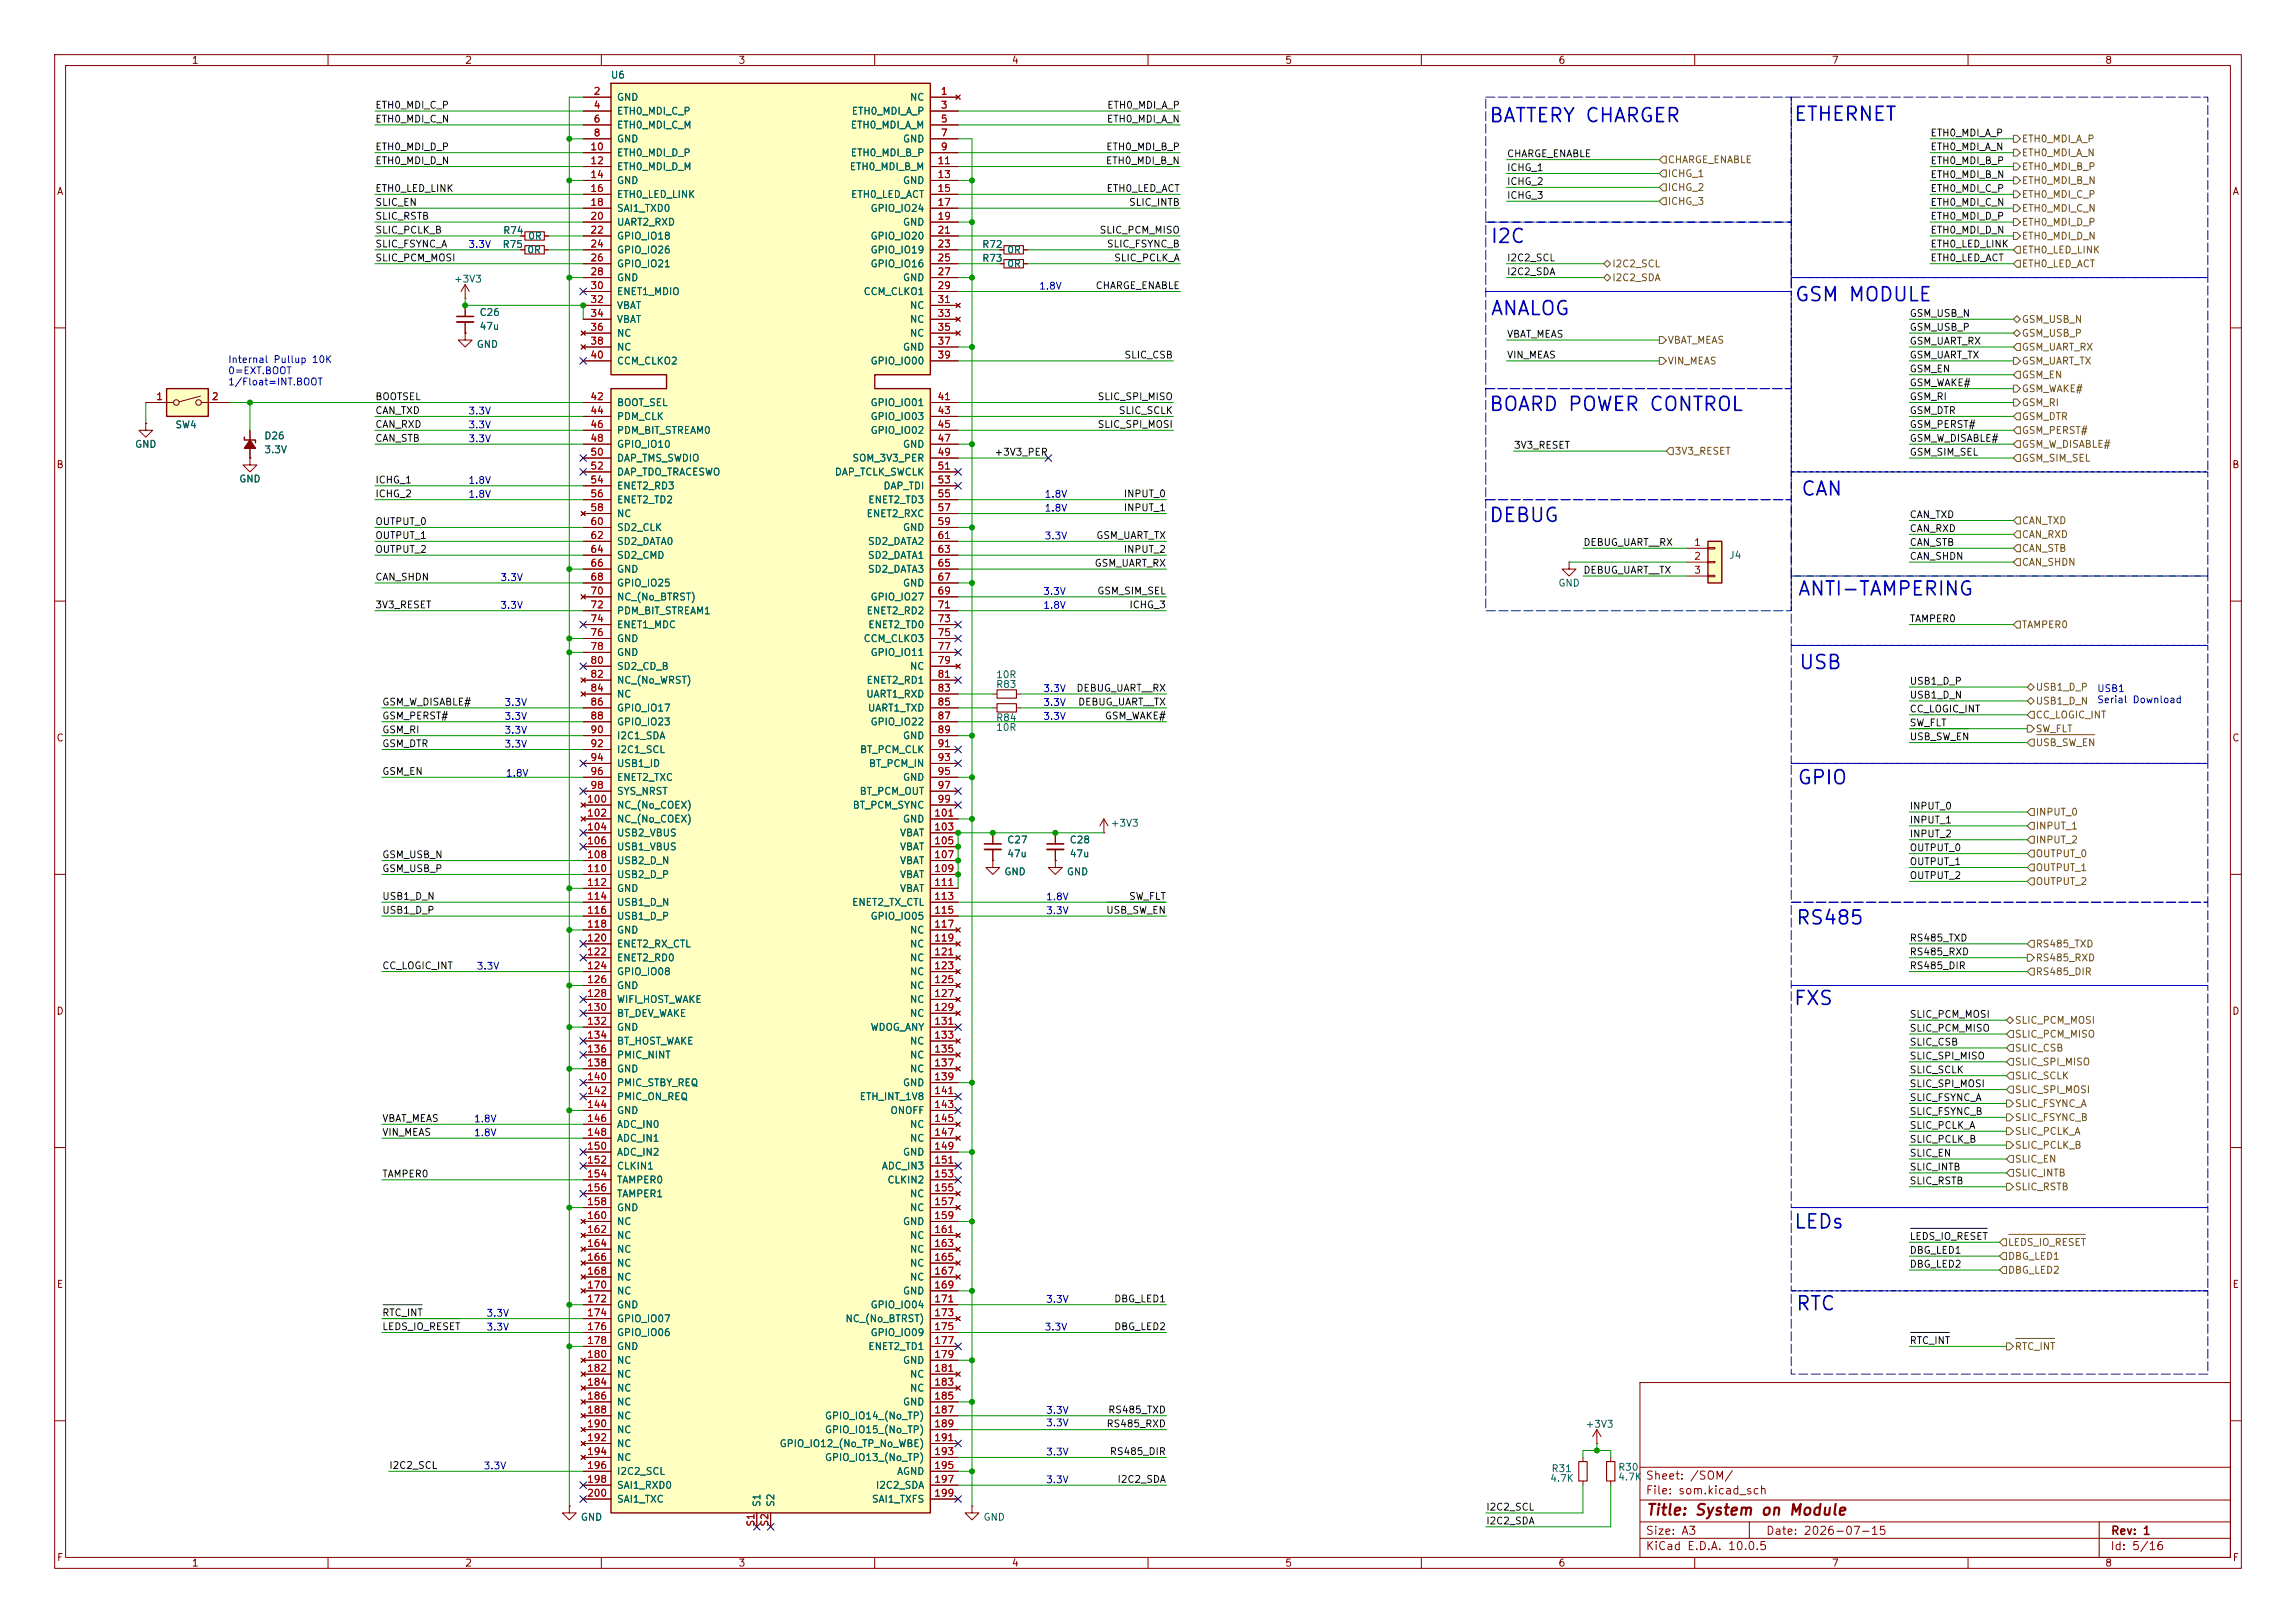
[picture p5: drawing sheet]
<svg xmlns="http://www.w3.org/2000/svg" width="420mm" height="297mm" viewBox="0 0 420 297" stroke-linecap="round" stroke-linejoin="round" font-family="sans-serif">
<defs><g id="words">
<g font-size="2.5" fill="#0000c2">
<text x="272.2" y="23">BATTERY CHARGER</text>
<text x="328" y="22.8">ETHERNET</text>
<text x="272.5" y="45.1">I2C</text>
<text x="272.5" y="58.3">ANALOG</text>
<text x="328.2" y="55.8">GSM MODULE</text>
<text x="272.2" y="75.8">BOARD POWER CONTROL</text>
<text x="329.3" y="91.3">CAN</text>
<text x="272.2" y="96.2">DEBUG</text>
<text x="328.7" y="109.6">ANTI-TAMPERING</text>
<text x="328.9" y="123.1">USB</text>
<text x="328.6" y="144.2">GPIO</text>
<text x="328.4" y="169.8">RS485</text>
<text x="328" y="184.6">FXS</text>
<text x="328" y="225.5">LEDs</text>
<text x="328.4" y="240.4">RTC</text>
</g>
<text font-size="2" fill="#840000" x="301" y="277.8">Title: System on Module</text>
<g font-size="1.5" fill="#840000">
<text x="300.9" y="273.8">File: som.kicad_sch</text>
<text x="300.9" y="271.1">Sheet: /SOM/</text>
<text x="300.9" y="281.2">Size: A3</text>
<text x="322.9" y="281.2">Date: 2026-07-15</text>
<text x="386" y="281.2">Rev: 1</text>
<text x="300.9" y="284">KiCad E.D.A. 10.0.5</text>
<text x="385.9" y="284">Id: 5/16</text>
</g>
<g font-size="1.3" fill="#840000">
<text x="35" y="12">1</text>
<text x="85" y="12">2</text>
<text x="135" y="12">3</text>
<text x="185" y="12">4</text>
<text x="235" y="12">5</text>
<text x="285" y="12">6</text>
<text x="335" y="12">7</text>
<text x="385" y="12">8</text>
<text x="10.3" y="36">A</text>
<text x="408.3" y="36">A</text>
<text x="10.2" y="86">B</text>
<text x="408.2" y="86">B</text>
<text x="10.2" y="136">C</text>
<text x="408.2" y="136">C</text>
<text x="10.2" y="186">D</text>
<text x="408.2" y="186">D</text>
<text x="10.3" y="236">E</text>
<text x="408.3" y="236">E</text>
<text x="10.3" y="286">F</text>
<text x="35" y="287">1</text>
<text x="85" y="287">2</text>
<text x="135" y="287">3</text>
<text x="185" y="287">4</text>
<text x="235" y="287">5</text>
<text x="285" y="287">6</text>
<text x="335" y="287">7</text>
<text x="385" y="287">8</text>
<text x="408.3" y="286">F</text>
</g>
<g font-size="1.3" fill="#a90000">
<text x="108.5" y="17.6">2</text>
<text x="172" y="17.6">1</text>
<text x="108.5" y="20.2">4</text>
<text x="108.5" y="22.7">6</text>
<text x="172" y="20.2">3</text>
<text x="172" y="22.7">5</text>
<text x="107.9" y="27.8">10</text>
<text x="108.5" y="25.3">8</text>
<text x="172" y="25.3">7</text>
<text x="172" y="27.8">9</text>
<text x="107.9" y="30.3">12</text>
<text x="107.9" y="32.9">14</text>
<text x="107.9" y="35.4">16</text>
<text x="171.4" y="30.3">11</text>
<text x="171.4" y="32.9">13</text>
<text x="171.4" y="35.4">15</text>
<text x="107.9" y="38">18</text>
<text x="107.9" y="40.5">20</text>
<text x="171.4" y="38">17</text>
<text x="171.4" y="40.5">19</text>
<text x="107.9" y="43">22</text>
<text x="107.9" y="45.6">24</text>
<text x="171.4" y="43">21</text>
<text x="171.4" y="45.6">23</text>
<text x="107.9" y="48.1">26</text>
<text x="107.9" y="50.7">28</text>
<text x="107.9" y="53.2">30</text>
<text x="171.4" y="48.1">25</text>
<text x="171.4" y="50.7">27</text>
<text x="171.4" y="53.2">29</text>
<text x="107.9" y="55.7">32</text>
<text x="107.9" y="58.3">34</text>
<text x="171.4" y="55.7">31</text>
<text x="171.4" y="58.3">33</text>
<text x="107.9" y="60.8">36</text>
<text x="107.9" y="63.4">38</text>
<text x="107.9" y="65.9">40</text>
<text x="171.4" y="60.8">35</text>
<text x="171.4" y="63.4">37</text>
<text x="171.4" y="65.9">39</text>
<text x="28.5" y="73.5">1</text>
<text x="38.6" y="73.5">2</text>
<text x="107.9" y="73.5">42</text>
<text x="107.9" y="76.1">44</text>
<text x="171.4" y="73.5">41</text>
<text x="171.4" y="76.1">43</text>
<text x="107.9" y="78.6">46</text>
<text x="107.9" y="81.1">48</text>
<text x="107.9" y="83.7">50</text>
<text x="171.4" y="78.6">45</text>
<text x="171.4" y="81.1">47</text>
<text x="171.4" y="83.7">49</text>
<text x="107.9" y="86.2">52</text>
<text x="107.9" y="88.8">54</text>
<text x="171.4" y="86.2">51</text>
<text x="171.4" y="88.8">53</text>
<text x="107.9" y="91.3">56</text>
<text x="107.9" y="93.8">58</text>
<text x="171.4" y="91.3">55</text>
<text x="171.4" y="93.8">57</text>
<text x="107.9" y="96.4">60</text>
<text x="107.9" y="98.9">62</text>
<text x="107.9" y="101.5">64</text>
<text x="171.4" y="96.4">59</text>
<text x="171.4" y="98.9">61</text>
<text x="171.4" y="101.5">63</text>
<text x="309.8" y="100.2">1</text>
<text x="107.9" y="104">66</text>
<text x="107.9" y="106.5">68</text>
<text x="171.4" y="104">65</text>
<text x="171.4" y="106.5">67</text>
<text x="309.8" y="102.7">2</text>
<text x="309.8" y="105.3">3</text>
<text x="107.9" y="109.1">70</text>
<text x="107.9" y="111.6">72</text>
<text x="171.4" y="109.1">69</text>
<text x="171.4" y="111.6">71</text>
<text x="107.9" y="114.2">74</text>
<text x="107.9" y="116.7">76</text>
<text x="107.9" y="119.2">78</text>
<text x="171.4" y="114.2">73</text>
<text x="171.4" y="116.7">75</text>
<text x="171.4" y="119.2">77</text>
<text x="107.9" y="121.8">80</text>
<text x="107.9" y="124.3">82</text>
<text x="171.4" y="121.8">79</text>
<text x="171.4" y="124.3">81</text>
<text x="107.9" y="126.9">84</text>
<text x="107.9" y="129.4">86</text>
<text x="107.9" y="131.9">88</text>
<text x="171.4" y="126.9">83</text>
<text x="171.4" y="129.4">85</text>
<text x="171.4" y="131.9">87</text>
<text x="107.9" y="134.5">90</text>
<text x="107.9" y="137">92</text>
<text x="171.4" y="134.5">89</text>
<text x="171.4" y="137">91</text>
<text x="107.9" y="139.6">94</text>
<text x="107.9" y="142.1">96</text>
<text x="171.4" y="139.6">93</text>
<text x="171.4" y="142.1">95</text>
<text x="107.3" y="147.2">100</text>
<text x="107.3" y="149.7">102</text>
<text x="107.9" y="144.6">98</text>
<text x="170.8" y="149.7">101</text>
<text x="171.4" y="144.6">97</text>
<text x="171.4" y="147.2">99</text>
<text x="107.3" y="152.3">104</text>
<text x="107.3" y="154.8">106</text>
<text x="170.8" y="152.3">103</text>
<text x="170.8" y="154.8">105</text>
<text x="107.3" y="157.3">108</text>
<text x="107.3" y="159.9">110</text>
<text x="170.8" y="157.3">107</text>
<text x="170.8" y="159.9">109</text>
<text x="107.3" y="162.4">112</text>
<text x="107.3" y="165">114</text>
<text x="107.3" y="167.5">116</text>
<text x="170.8" y="162.4">111</text>
<text x="170.8" y="165">113</text>
<text x="170.8" y="167.5">115</text>
<text x="107.3" y="170">118</text>
<text x="107.3" y="172.6">120</text>
<text x="170.8" y="170">117</text>
<text x="170.8" y="172.6">119</text>
<text x="107.3" y="175.1">122</text>
<text x="107.3" y="177.7">124</text>
<text x="170.8" y="175.1">121</text>
<text x="170.8" y="177.7">123</text>
<text x="107.3" y="180.2">126</text>
<text x="107.3" y="182.7">128</text>
<text x="107.3" y="185.3">130</text>
<text x="170.8" y="180.2">125</text>
<text x="170.8" y="182.7">127</text>
<text x="170.8" y="185.3">129</text>
<text x="107.3" y="187.8">132</text>
<text x="107.3" y="190.4">134</text>
<text x="170.8" y="187.8">131</text>
<text x="170.8" y="190.4">133</text>
<text x="107.3" y="192.9">136</text>
<text x="107.3" y="195.4">138</text>
<text x="107.3" y="198">140</text>
<text x="170.8" y="192.9">135</text>
<text x="170.8" y="195.4">137</text>
<text x="170.8" y="198">139</text>
<text x="107.3" y="200.5">142</text>
<text x="107.3" y="203.1">144</text>
<text x="170.8" y="200.5">141</text>
<text x="170.8" y="203.1">143</text>
<text x="107.3" y="205.6">146</text>
<text x="107.3" y="208.1">148</text>
<text x="170.8" y="205.6">145</text>
<text x="170.8" y="208.1">147</text>
<text x="107.3" y="210.7">150</text>
<text x="107.3" y="213.2">152</text>
<text x="107.3" y="215.8">154</text>
<text x="170.8" y="210.7">149</text>
<text x="170.8" y="213.2">151</text>
<text x="170.8" y="215.8">153</text>
<text x="107.3" y="218.3">156</text>
<text x="107.3" y="220.8">158</text>
<text x="170.8" y="218.3">155</text>
<text x="170.8" y="220.8">157</text>
<text x="107.3" y="223.4">160</text>
<text x="107.3" y="225.9">162</text>
<text x="170.8" y="223.4">159</text>
<text x="170.8" y="225.9">161</text>
<text x="107.3" y="228.5">164</text>
<text x="107.3" y="231">166</text>
<text x="107.3" y="233.5">168</text>
<text x="170.8" y="228.5">163</text>
<text x="170.8" y="231">165</text>
<text x="170.8" y="233.5">167</text>
<text x="107.3" y="236.1">170</text>
<text x="107.3" y="238.6">172</text>
<text x="170.8" y="236.1">169</text>
<text x="170.8" y="238.6">171</text>
<text x="107.3" y="241.2">174</text>
<text x="107.3" y="243.7">176</text>
<text x="170.8" y="241.2">173</text>
<text x="170.8" y="243.7">175</text>
<text x="107.3" y="246.2">178</text>
<text x="107.3" y="248.8">180</text>
<text x="107.3" y="251.3">182</text>
<text x="170.8" y="246.2">177</text>
<text x="170.8" y="248.8">179</text>
<text x="170.8" y="251.3">181</text>
<text x="107.3" y="253.9">184</text>
<text x="107.3" y="256.4">186</text>
<text x="170.8" y="253.9">183</text>
<text x="170.8" y="256.4">185</text>
<text x="107.3" y="258.9">188</text>
<text x="107.3" y="261.5">190</text>
<text x="170.8" y="258.9">187</text>
<text x="170.8" y="261.5">189</text>
<text x="107.3" y="264">192</text>
<text x="107.3" y="266.6">194</text>
<text x="107.3" y="269.1">196</text>
<text x="170.8" y="264">191</text>
<text x="170.8" y="266.6">193</text>
<text x="170.8" y="269.1">195</text>
<text x="107.3" y="271.6">198</text>
<text x="107.3" y="274.2">200</text>
<text x="170.8" y="271.6">197</text>
<text x="170.8" y="274.2">199</text>
<text x="138.3" y="279.5" transform="rotate(-90 138.3 279.5)">S1</text>
<text x="140.8" y="279.5" transform="rotate(-90 140.8 279.5)">S2</text>
</g>
<g font-size="1.3" fill="#006464">
<text x="111.6" y="14.7">U6</text>
<text x="112.7" y="18.7">GND</text>
<text x="112.7" y="21.3">ETH0_MDI_C_P</text>
<text x="112.7" y="23.8">ETH0_MDI_C_M</text>
<text x="155.5" y="23.8">ETH0_MDI_A_M</text>
<text x="155.7" y="21.3">ETH0_MDI_A_P</text>
<text x="166.3" y="18.7">NC</text>
<text x="112.7" y="26.4">GND</text>
<text x="112.7" y="28.9">ETH0_MDI_D_P</text>
<text x="155.5" y="28.9">ETH0_MDI_B_P</text>
<text x="165.1" y="26.4">GND</text>
<text x="112.7" y="31.4">ETH0_MDI_D_M</text>
<text x="112.7" y="34">GND</text>
<text x="155.3" y="31.4">ETH0_MDI_B_M</text>
<text x="165.1" y="34">GND</text>
<text x="112.7" y="36.5">ETH0_LED_LINK</text>
<text x="112.7" y="39.1">SAI1_TXD0</text>
<text x="112.7" y="41.6">UART2_RXD</text>
<text x="155.6" y="36.5">ETH0_LED_ACT</text>
<text x="159.1" y="39.1">GPIO_IO24</text>
<text x="165.1" y="41.6">GND</text>
<text x="91.8" y="45.7">R75</text>
<text x="91.9" y="43.1">R74</text>
<text x="96.3" y="46.7">0R</text>
<text x="96.5" y="44.1">0R</text>
<text x="112.7" y="44.1">GPIO_IO18</text>
<text x="112.7" y="46.7">GPIO_IO26</text>
<text x="159.1" y="44.1">GPIO_IO20</text>
<text x="159.1" y="46.7">GPIO_IO19</text>
<text x="179.6" y="45.7">R72</text>
<text x="184.1" y="46.7">0R</text>
<text x="82.9" y="52">+3V3</text>
<text x="112.7" y="49.2">GPIO_IO21</text>
<text x="112.7" y="51.8">GND</text>
<text x="159.1" y="49.2">GPIO_IO16</text>
<text x="165.1" y="51.8">GND</text>
<text x="179.6" y="48.2">R73</text>
<text x="184.1" y="49.2">0R</text>
<text x="87.6" y="58.1">C26</text>
<text x="112.7" y="54.3">ENET1_MDIO</text>
<text x="112.7" y="56.8">VBAT</text>
<text x="112.7" y="59.4">VBAT</text>
<text x="157.9" y="54.3">CCM_CLKO1</text>
<text x="166.3" y="56.8">NC</text>
<text x="166.3" y="59.4">NC</text>
<text x="87.1" y="64">GND</text>
<text x="87.6" y="60.7">47u</text>
<text x="112.7" y="61.9">NC</text>
<text x="112.7" y="64.5">NC</text>
<text x="165.1" y="64.5">GND</text>
<text x="166.3" y="61.9">NC</text>
<text x="112.7" y="67">CCM_CLKO2</text>
<text x="159.1" y="67">GPIO_IO00</text>
<text x="112.7" y="74.6">BOOT_SEL</text>
<text x="112.7" y="77.2">PDM_CLK</text>
<text x="159.1" y="74.6">GPIO_IO01</text>
<text x="159.1" y="77.2">GPIO_IO03</text>
<text x="24.6" y="82.2">GND</text>
<text x="32" y="78.7">SW4</text>
<text x="48.2" y="80.7">D26</text>
<text x="48.2" y="83.2">3.3V</text>
<text x="112.7" y="79.7">PDM_BIT_STREAM0</text>
<text x="112.7" y="82.2">GPIO_IO10</text>
<text x="159.1" y="79.7">GPIO_IO02</text>
<text x="165.1" y="82.2">GND</text>
<text x="43.7" y="88.6">GND</text>
<text x="112.7" y="84.8">DAP_TMS_SWDIO</text>
<text x="112.7" y="87.3">DAP_TDO_TRACESWO</text>
<text x="112.7" y="89.9">ENET2_RD3</text>
<text x="152.6" y="87.3">DAP_TCLK_SWCLK</text>
<text x="155.8" y="84.8">SOM_3V3_PER</text>
<text x="161.5" y="89.9">DAP_TDI</text>
<text x="112.7" y="92.4">ENET2_TD2</text>
<text x="112.7" y="94.9">NC</text>
<text x="158.4" y="94.9">ENET2_RXC</text>
<text x="158.7" y="92.4">ENET2_TD3</text>
<text x="112.7" y="97.5">SD2_CLK</text>
<text x="112.7" y="100">SD2_DATA0</text>
<text x="158.7" y="100">SD2_DATA2</text>
<text x="165.1" y="97.5">GND</text>
<text x="112.7" y="102.6">SD2_CMD</text>
<text x="112.7" y="105.1">GND</text>
<text x="112.7" y="107.6">GPIO_IO25</text>
<text x="158.7" y="102.6">SD2_DATA1</text>
<text x="158.7" y="105.1">SD2_DATA3</text>
<text x="165.1" y="107.6">GND</text>
<text x="285" y="107.6">GND</text>
<text x="316.2" y="102.6">J4</text>
<text x="112.7" y="110.2">NC_(No_BTRST)</text>
<text x="112.7" y="112.7">PDM_BIT_STREAM1</text>
<text x="158.4" y="112.7">ENET2_RD2</text>
<text x="159.1" y="110.2">GPIO_IO27</text>
<text x="112.7" y="115.3">ENET1_MDC</text>
<text x="112.7" y="117.8">GND</text>
<text x="157.9" y="117.8">CCM_CLKO3</text>
<text x="158.7" y="115.3">ENET2_TD0</text>
<text x="112.7" y="120.3">GND</text>
<text x="112.7" y="122.9">SD2_CD_B</text>
<text x="112.7" y="125.4">NC_(No_WRST)</text>
<text x="158.4" y="125.4">ENET2_RD1</text>
<text x="159.1" y="120.3">GPIO_IO11</text>
<text x="166.3" y="122.9">NC</text>
<text x="182.1" y="124.4">10R</text>
<text x="112.7" y="128">NC</text>
<text x="112.7" y="130.5">GPIO_IO17</text>
<text x="158.4" y="128">UART1_RXD</text>
<text x="158.7" y="130.5">UART1_TXD</text>
<text x="182.1" y="126.2">R83</text>
<text x="112.7" y="133">GPIO_IO23</text>
<text x="112.7" y="135.6">I2C1_SDA</text>
<text x="159.1" y="133">GPIO_IO22</text>
<text x="165.1" y="135.6">GND</text>
<text x="182.1" y="132.3">R84</text>
<text x="182.1" y="134.1">10R</text>
<text x="112.7" y="138.1">I2C1_SCL</text>
<text x="112.7" y="140.7">USB1_ID</text>
<text x="112.7" y="143.2">ENET2_TXC</text>
<text x="157.2" y="138.1">BT_PCM_CLK</text>
<text x="158.8" y="140.7">BT_PCM_IN</text>
<text x="165.1" y="143.2">GND</text>
<text x="112.7" y="145.7">SYS_NRST</text>
<text x="112.7" y="148.3">NC_(No_COEX)</text>
<text x="155.9" y="148.3">BT_PCM_SYNC</text>
<text x="157.1" y="145.7">BT_PCM_OUT</text>
<text x="112.7" y="150.8">NC_(No_COEX)</text>
<text x="112.7" y="153.4">USB2_VBUS</text>
<text x="112.7" y="155.9">USB1_VBUS</text>
<text x="164.5" y="153.4">VBAT</text>
<text x="164.5" y="155.9">VBAT</text>
<text x="165.1" y="150.8">GND</text>
<text x="184.1" y="154.6">C27</text>
<text x="195.6" y="154.6">C28</text>
<text x="203.1" y="151.6">+3V3</text>
<text x="112.7" y="158.4">USB2_D_N</text>
<text x="112.7" y="161">USB2_D_P</text>
<text x="164.5" y="158.4">VBAT</text>
<text x="164.5" y="161">VBAT</text>
<text x="183.6" y="160.5">GND</text>
<text x="184.1" y="157.2">47u</text>
<text x="195" y="160.5">GND</text>
<text x="195.6" y="157.2">47u</text>
<text x="112.7" y="163.5">GND</text>
<text x="112.7" y="166.1">USB1_D_N</text>
<text x="155.8" y="166.1">ENET2_TX_CTL</text>
<text x="164.5" y="163.5">VBAT</text>
<text x="112.7" y="168.6">USB1_D_P</text>
<text x="112.7" y="171.1">GND</text>
<text x="112.7" y="173.7">ENET2_RX_CTL</text>
<text x="159.1" y="168.6">GPIO_IO05</text>
<text x="166.3" y="171.1">NC</text>
<text x="166.3" y="173.7">NC</text>
<text x="112.7" y="176.2">ENET2_RD0</text>
<text x="112.7" y="178.8">GPIO_IO08</text>
<text x="166.3" y="176.2">NC</text>
<text x="166.3" y="178.8">NC</text>
<text x="112.7" y="181.3">GND</text>
<text x="112.7" y="183.8">WIFI_HOST_WAKE</text>
<text x="166.3" y="181.3">NC</text>
<text x="166.3" y="183.8">NC</text>
<text x="112.7" y="186.4">BT_DEV_WAKE</text>
<text x="112.7" y="188.9">GND</text>
<text x="112.7" y="191.5">BT_HOST_WAKE</text>
<text x="159.1" y="188.9">WDOG_ANY</text>
<text x="166.3" y="186.4">NC</text>
<text x="166.3" y="191.5">NC</text>
<text x="112.7" y="194">PMIC_NINT</text>
<text x="112.7" y="196.5">GND</text>
<text x="166.3" y="194">NC</text>
<text x="166.3" y="196.5">NC</text>
<text x="112.7" y="199.1">PMIC_STBY_REQ</text>
<text x="112.7" y="201.6">PMIC_ON_REQ</text>
<text x="157.1" y="201.6">ETH_INT_1V8</text>
<text x="165.1" y="199.1">GND</text>
<text x="112.7" y="204.2">GND</text>
<text x="112.7" y="206.7">ADC_IN0</text>
<text x="112.7" y="209.2">ADC_IN1</text>
<text x="162.8" y="204.2">ONOFF</text>
<text x="166.3" y="206.7">NC</text>
<text x="166.3" y="209.2">NC</text>
<text x="112.7" y="211.8">ADC_IN2</text>
<text x="112.7" y="214.3">CLKIN1</text>
<text x="161.2" y="214.3">ADC_IN3</text>
<text x="165.1" y="211.8">GND</text>
<text x="112.7" y="216.9">TAMPER0</text>
<text x="112.7" y="219.4">TAMPER1</text>
<text x="112.7" y="221.9">GND</text>
<text x="162.2" y="216.9">CLKIN2</text>
<text x="166.3" y="219.4">NC</text>
<text x="166.3" y="221.9">NC</text>
<text x="112.7" y="224.5">NC</text>
<text x="112.7" y="227">NC</text>
<text x="165.1" y="224.5">GND</text>
<text x="166.3" y="227">NC</text>
<text x="112.7" y="229.6">NC</text>
<text x="112.7" y="232.1">NC</text>
<text x="166.3" y="229.6">NC</text>
<text x="166.3" y="232.1">NC</text>
<text x="112.7" y="234.6">NC</text>
<text x="112.7" y="237.2">NC</text>
<text x="112.7" y="239.7">GND</text>
<text x="159.1" y="239.7">GPIO_IO04</text>
<text x="165.1" y="237.2">GND</text>
<text x="166.3" y="234.6">NC</text>
<text x="112.7" y="242.3">GPIO_IO07</text>
<text x="112.7" y="244.8">GPIO_IO06</text>
<text x="154.5" y="242.3">NC_(No_BTRST)</text>
<text x="159.1" y="244.8">GPIO_IO09</text>
<text x="112.7" y="247.3">GND</text>
<text x="112.7" y="249.9">NC</text>
<text x="158.7" y="247.3">ENET2_TD1</text>
<text x="165.1" y="249.9">GND</text>
<text x="112.7" y="252.4">NC</text>
<text x="112.7" y="255">NC</text>
<text x="112.7" y="257.5">NC</text>
<text x="165.1" y="257.5">GND</text>
<text x="166.3" y="252.4">NC</text>
<text x="166.3" y="255">NC</text>
<text x="112.7" y="260">NC</text>
<text x="112.7" y="262.6">NC</text>
<text x="150.8" y="260">GPIO_IO14_(No_TP)</text>
<text x="150.8" y="262.6">GPIO_IO15_(No_TP)</text>
<text x="289.9" y="261.6">+3V3</text>
<text x="112.7" y="265.1">NC</text>
<text x="112.7" y="267.7">NC</text>
<text x="142.5" y="265.1">GPIO_IO12_(No_TP_No_WBE)</text>
<text x="150.8" y="267.7">GPIO_IO13_(No_TP)</text>
<text x="283.7" y="269.7">R31</text>
<text x="295.9" y="269.4">R30</text>
<text x="112.7" y="270.2">I2C2_SCL</text>
<text x="112.7" y="272.7">SAI1_RXD0</text>
<text x="112.7" y="275.3">SAI1_TXC</text>
<text x="139.4" y="275.9" transform="rotate(-90 139.4 275.9)">S1</text>
<text x="141.9" y="275.9" transform="rotate(-90 141.9 275.9)">S2</text>
<text x="159.4" y="275.3">SAI1_TXFS</text>
<text x="160.1" y="272.7">I2C2_SDA</text>
<text x="164" y="270.2">AGND</text>
<text x="283.4" y="271.5">4.7K</text>
<text x="295.9" y="271.2">4.7K</text>
<text x="106.1" y="278.6">GND</text>
<text x="179.8" y="278.6">GND</text>
</g>
<g font-size="1.3" fill="#0f0f0f">
<text x="68.6" y="22.7">ETH0_MDI_C_N</text>
<text x="68.6" y="20.2">ETH0_MDI_C_P</text>
<text x="202.4" y="22.7">ETH0_MDI_A_N</text>
<text x="202.4" y="20.2">ETH0_MDI_A_P</text>
<text x="68.6" y="27.8">ETH0_MDI_D_P</text>
<text x="202.2" y="27.8">ETH0_MDI_B_P</text>
<text x="275.6" y="29.1">CHARGE_ENABLE</text>
<text x="353" y="27.8">ETH0_MDI_A_N</text>
<text x="353" y="25.3">ETH0_MDI_A_P</text>
<text x="68.6" y="30.4">ETH0_MDI_D_N</text>
<text x="68.6" y="35.4">ETH0_LED_LINK</text>
<text x="202.2" y="30.4">ETH0_MDI_B_N</text>
<text x="202.3" y="35.4">ETH0_LED_ACT</text>
<text x="275.6" y="31.6">ICHG_1</text>
<text x="275.6" y="34.2">ICHG_2</text>
<text x="353" y="35.4">ETH0_MDI_C_P</text>
<text x="353" y="30.4">ETH0_MDI_B_P</text>
<text x="353" y="32.9">ETH0_MDI_B_N</text>
<text x="68.6" y="38">SLIC_ΕΝ</text>
<text x="68.6" y="40.5">SLIC_RSTB</text>
<text x="206.4" y="38">SLIC_INTB</text>
<text x="275.6" y="36.7">ICHG_3</text>
<text x="353" y="38">ETH0_MDI_C_N</text>
<text x="353" y="40.5">ETH0_MDI_D_P</text>
<text x="68.6" y="45.6">SLIC_FSYNC_A</text>
<text x="68.6" y="43.1">SLIC_PCLK_B</text>
<text x="201" y="43.1">SLIC_PCM_MISO</text>
<text x="202.4" y="45.6">SLIC_FSYNC_B</text>
<text x="353" y="43.1">ETH0_MDI_D_N</text>
<text x="353" y="45.6">ETH0_LED_LINK</text>
<text x="68.6" y="48.1">SLIC_PCM_MOSI</text>
<text x="200.3" y="53.2">CHARGE_ENABLE</text>
<text x="203.7" y="48.1">SLIC_PCLK_A</text>
<text x="275.6" y="50.7">I2C2_SDA</text>
<text x="275.6" y="48.1">I2C2_SCL</text>
<text x="353" y="48.1">ETH0_LED_ACT</text>
<text x="349.2" y="58.3">GSM_USB_N</text>
<text x="205.6" y="65.9">SLIC_CSB</text>
<text x="275.6" y="65.9">VIN_MEAS</text>
<text x="275.6" y="62.1">VBAT_MEAS</text>
<text x="349.2" y="65.9">GSM_UART_TX</text>
<text x="349.2" y="63.4">GSM_UART_RX</text>
<text x="349.2" y="60.8">GSM_USB_P</text>
<text x="349.2" y="71">GSM_WAKE#</text>
<text x="349.2" y="68.5">GSM_EN</text>
<text x="68.6" y="73.5">BOOTSEL</text>
<text x="68.6" y="76.1">CAN_TXD</text>
<text x="200.7" y="73.5">SLIC_SPI_MISO</text>
<text x="204.5" y="76.1">SLIC_SCLK</text>
<text x="349.2" y="76.1">GSM_DTR</text>
<text x="349.2" y="73.5">GSM_RI</text>
<text x="68.6" y="78.6">CAN_RXD</text>
<text x="68.6" y="81.2">CAN_STB</text>
<text x="181.8" y="83.7">+3V3_PER</text>
<text x="200.7" y="78.6">SLIC_SPI_MOSI</text>
<text x="276.8" y="82.4">3V3_RESET</text>
<text x="349.2" y="78.6">GSM_PERST#</text>
<text x="349.2" y="81.2">GSM_W_DISABLE#</text>
<text x="349.2" y="83.7">GSM_SIM_SEL</text>
<text x="68.6" y="88.8">ICHG_1</text>
<text x="68.6" y="91.3">ICHG_2</text>
<text x="205.5" y="93.9">INPUT_1</text>
<text x="205.5" y="91.3">INPUT_0</text>
<text x="349.2" y="95.1">CAN_TXD</text>
<text x="68.6" y="98.9">OUTPUT_1</text>
<text x="68.6" y="101.5">OUTPUT_2</text>
<text x="68.6" y="96.4">OUTPUT_0</text>
<text x="200.4" y="98.9">GSM_UART_TX</text>
<text x="205.5" y="101.5">INPUT_2</text>
<text x="289.5" y="100.2">DEBUG_UART__RX</text>
<text x="349.2" y="97.7">CAN_RXD</text>
<text x="349.2" y="100.2">CAN_STB</text>
<text x="68.6" y="106.6">CAN_SHDN</text>
<text x="200.1" y="104">GSM_UART_RX</text>
<text x="289.5" y="105.3">DEBUG_UART__TX</text>
<text x="349.2" y="102.7">CAN_SHDN</text>
<text x="68.6" y="111.6">3V3_RESET</text>
<text x="200.6" y="109.1">GSM_SIM_SEL</text>
<text x="206.5" y="111.6">ICHG_3</text>
<text x="349.2" y="114.2">TAMPER0</text>
<text x="349.2" y="125.6">USB1_D_P</text>
<text x="69.8" y="129.4">GSM_W_DISABLE#</text>
<text x="69.8" y="132">GSM_PERST#</text>
<text x="196.8" y="126.9">DEBUG_UART__RX</text>
<text x="197.1" y="129.4">DEBUG_UART__TX</text>
<text x="202" y="132">GSM_WAKE#</text>
<text x="349.2" y="130.7">CC_LOGIC_INT</text>
<text x="349.2" y="128.1">USB1_D_N</text>
<text x="69.8" y="134.5">GSM_RI</text>
<text x="69.8" y="137">GSM_DTR</text>
<text x="349.2" y="133.2">SW_FLT</text>
<text x="349.2" y="135.8">USB_SW_EN</text>
<text x="69.8" y="142.1">GSM_EN</text>
<text x="349.2" y="148.5">INPUT_0</text>
<text x="349.2" y="151">INPUT_1</text>
<text x="349.2" y="153.5">INPUT_2</text>
<text x="69.8" y="157.4">GSM_USB_N</text>
<text x="69.8" y="159.9">GSM_USB_P</text>
<text x="349.2" y="156.1">OUTPUT_0</text>
<text x="349.2" y="161.2">OUTPUT_2</text>
<text x="349.2" y="158.6">OUTPUT_1</text>
<text x="69.8" y="165">USB1_D_N</text>
<text x="69.8" y="167.5">USB1_D_P</text>
<text x="202.2" y="167.5">USB_SW_EN</text>
<text x="206.4" y="165">SW_FLT</text>
<text x="349.2" y="172.6">RS485_TXD</text>
<text x="69.8" y="177.7">CC_LOGIC_INT</text>
<text x="349.2" y="175.1">RS485_RXD</text>
<text x="349.2" y="177.7">RS485_DIR</text>
<text x="349.2" y="186.6">SLIC_PCM_MOSI</text>
<text x="349.2" y="191.6">SLIC_CSB</text>
<text x="349.2" y="189.1">SLIC_PCM_MISO</text>
<text x="349.2" y="196.7">SLIC_SCLK</text>
<text x="349.2" y="194.2">SLIC_SPI_MISO</text>
<text x="349.2" y="199.3">SLIC_SPI_MOSI</text>
<text x="349.2" y="201.8">SLIC_FSYNC_A</text>
<text x="69.8" y="208.2">VIN_MEAS</text>
<text x="69.8" y="205.6">VBAT_MEAS</text>
<text x="349.2" y="206.9">SLIC_PCLK_A</text>
<text x="349.2" y="204.3">SLIC_FSYNC_B</text>
<text x="349.2" y="209.4">SLIC_PCLK_B</text>
<text x="69.8" y="215.8">TAMPER0</text>
<text x="349.2" y="214.5">SLIC_INTB</text>
<text x="349.2" y="212">SLIC_ΕΝ</text>
<text x="349.2" y="217">SLIC_RSTB</text>
<text x="349.2" y="227.2">LEDS_IO_RESET</text>
<text x="349.2" y="232.3">DBG_LED2</text>
<text x="349.2" y="229.7">DBG_LED1</text>
<text x="203.7" y="238.6">DBG_LED1</text>
<text x="69.8" y="243.7">LEDS_IO_RESET</text>
<text x="69.8" y="241.2">RTC_INT</text>
<text x="203.7" y="243.7">DBG_LED2</text>
<text x="349.2" y="246.3">RTC_INT</text>
<text x="202.3" y="261.5">RS485_RXD</text>
<text x="202.6" y="259">RS485_TXD</text>
<text x="71.1" y="269.1">I2C2_SCL</text>
<text x="202.9" y="266.6">RS485_DIR</text>
<text x="204.3" y="271.7">I2C2_SDA</text>
<text x="271.8" y="279.3">I2C2_SDA</text>
<text x="271.8" y="276.7">I2C2_SCL</text>
</g>
<g font-size="1.3" fill="#725600">
<text x="369.7" y="26.4">ETH0_MDI_A_P</text>
<text x="369.7" y="28.9">ETH0_MDI_A_N</text>
<text x="305" y="35.3">ICHG_2</text>
<text x="305" y="30.2">CHARGE_ENABLE</text>
<text x="305" y="32.7">ICHG_1</text>
<text x="369.7" y="34">ETH0_MDI_B_N</text>
<text x="369.7" y="31.4">ETH0_MDI_B_P</text>
<text x="305" y="37.8">ICHG_3</text>
<text x="369.7" y="39.1">ETH0_MDI_C_N</text>
<text x="369.7" y="36.5">ETH0_MDI_C_P</text>
<text x="369.7" y="41.6">ETH0_MDI_D_P</text>
<text x="369.7" y="44.1">ETH0_MDI_D_N</text>
<text x="369.7" y="46.7">ETH0_LED_LINK</text>
<text x="294.8" y="49.2">I2C2_SCL</text>
<text x="294.8" y="51.8">I2C2_SDA</text>
<text x="369.7" y="49.2">ETH0_LED_ACT</text>
<text x="369.7" y="59.4">GSM_USB_N</text>
<text x="305" y="63.2">VBAT_MEAS</text>
<text x="369.7" y="64.5">GSM_UART_RX</text>
<text x="369.7" y="61.9">GSM_USB_P</text>
<text x="305" y="67">VIN_MEAS</text>
<text x="369.7" y="69.5">GSM_EN</text>
<text x="369.7" y="67">GSM_UART_TX</text>
<text x="369.7" y="72.1">GSM_WAKE#</text>
<text x="369.7" y="74.6">GSM_RI</text>
<text x="369.7" y="77.2">GSM_DTR</text>
<text x="306.2" y="83.5">3V3_RESET</text>
<text x="369.7" y="79.7">GSM_PERST#</text>
<text x="369.7" y="82.2">GSM_W_DISABLE#</text>
<text x="369.7" y="84.8">GSM_SIM_SEL</text>
<text x="369.7" y="101.3">CAN_STB</text>
<text x="369.7" y="96.2">CAN_TXD</text>
<text x="369.7" y="98.8">CAN_RXD</text>
<text x="369.7" y="103.8">CAN_SHDN</text>
<text x="369.7" y="115.3">TAMPER0</text>
<text x="372.3" y="131.8">CC_LOGIC_INT</text>
<text x="372.3" y="129.2">USB1_D_N</text>
<text x="372.3" y="126.7">USB1_D_P</text>
<text x="372.3" y="134.3">SW_FLT</text>
<text x="372.3" y="136.9">USB_SW_EN</text>
<text x="372.3" y="149.6">INPUT_0</text>
<text x="372.3" y="154.6">INPUT_2</text>
<text x="372.3" y="152.1">INPUT_1</text>
<text x="372.3" y="159.7">OUTPUT_1</text>
<text x="372.3" y="157.2">OUTPUT_0</text>
<text x="372.3" y="162.3">OUTPUT_2</text>
<text x="372.3" y="173.7">RS485_TXD</text>
<text x="372.3" y="178.8">RS485_DIR</text>
<text x="372.3" y="176.2">RS485_RXD</text>
<text x="368.5" y="190.2">SLIC_PCM_MISO</text>
<text x="368.5" y="187.7">SLIC_PCM_MOSI</text>
<text x="368.5" y="197.8">SLIC_SCLK</text>
<text x="368.5" y="192.7">SLIC_CSB</text>
<text x="368.5" y="195.3">SLIC_SPI_MISO</text>
<text x="368.5" y="202.9">SLIC_FSYNC_A</text>
<text x="368.5" y="200.4">SLIC_SPI_MOSI</text>
<text x="368.5" y="208">SLIC_PCLK_A</text>
<text x="368.5" y="205.4">SLIC_FSYNC_B</text>
<text x="368.5" y="215.6">SLIC_INTB</text>
<text x="368.5" y="213.1">SLIC_ΕΝ</text>
<text x="368.5" y="210.5">SLIC_PCLK_B</text>
<text x="368.5" y="218.1">SLIC_RSTB</text>
<text x="367.2" y="228.3">LEDS_IO_RESET</text>
<text x="367.2" y="233.4">DBG_LED2</text>
<text x="367.2" y="230.8">DBG_LED1</text>
<text x="368.5" y="247.3">RTC_INT</text>
</g>
<g font-size="1.3" fill="#0000c2">
<text x="85.6" y="45.7">3.3V</text>
<text x="190" y="53.3">1.8V</text>
<text x="41.6" y="66.7">Internal Pullup 10K</text>
<text x="41.6" y="68.8">0=EXT.BOOT</text>
<text x="41.6" y="70.8">1/Float=INT.BOOT</text>
<text x="85.6" y="76.2">3.3V</text>
<text x="85.6" y="81.2">3.3V</text>
<text x="85.6" y="78.7">3.3V</text>
<text x="85.6" y="88.9">1.8V</text>
<text x="85.6" y="91.4">1.8V</text>
<text x="191" y="93.9">1.8V</text>
<text x="191" y="91.4">1.8V</text>
<text x="191" y="99">3.3V</text>
<text x="91.4" y="106.6">3.3V</text>
<text x="91.4" y="111.7">3.3V</text>
<text x="190.7" y="111.7">1.8V</text>
<text x="190.7" y="109.2">3.3V</text>
<text x="92.2" y="129.5">3.3V</text>
<text x="190.7" y="127">3.3V</text>
<text x="190.7" y="129.5">3.3V</text>
<text x="383.5" y="126.9">USB1</text>
<text x="383.5" y="129">Serial Download</text>
<text x="92.2" y="134.6">3.3V</text>
<text x="92.2" y="132">3.3V</text>
<text x="92.2" y="137.1">3.3V</text>
<text x="190.7" y="132">3.3V</text>
<text x="92.4" y="142.4">1.8V</text>
<text x="191.2" y="165.1">1.8V</text>
<text x="191.2" y="167.6">3.3V</text>
<text x="87.1" y="177.8">3.3V</text>
<text x="86.6" y="208.2">1.8V</text>
<text x="86.6" y="205.7">1.8V</text>
<text x="191.2" y="238.7">3.3V</text>
<text x="88.9" y="243.8">3.3V</text>
<text x="88.9" y="241.3">3.3V</text>
<text x="191" y="243.8">3.3V</text>
<text x="191.2" y="261.3">3.3V</text>
<text x="191.2" y="259">3.3V</text>
<text x="88.4" y="269.2">3.3V</text>
<text x="191.2" y="266.7">3.3V</text>
<text x="191.2" y="271.7">3.3V</text>
</g>
</g></defs>
<g fill="none" stroke="#840000" stroke-width=".18">
<path d="M10 10h400v277h-400zM12 12h396v273h-396zM60 10v2M110 10v2M160 10v2M210 10v2M260 10v2M310 10v2M360 10v2M10 60h2M408 60h2M10 110h2"/>
<path d="M408 110h2M10 160h2M408 160h2M10 210h2M408 210h2M300 253h108v32h-108zM10 260h2M300 278.5h108M300 274.5h108M300 268.5h108M320 278.5v3M384 278.5v6.5"/>
<path d="M408 260h2M60 285v2M110 285v2M160 285v2M210 285v2M260 285v2M300 281.5h108M310 285v2M360 285v2"/>
</g>
<path d="M30.5 71.1h7.6v5.1h-7.6z" fill="#ffffc2"/>
<g fill="none" stroke="#840000" stroke-width=".18">
<path d="M26.7 73.7h5M36.7 72.5l-3.9 1M36.8 73.7h5.1M45.7 78.7v5.1M177.8 275.6v1.3h1.3l-1.3 1.2-1.3-1.2h1.3M177.8 275.6h.1M289.6 266.7v.8M289.6 271v.8M294.6 266.7v.8M294.6 271v.8"/>
<circle cx="32.3" cy="73.7" r=".51"/>
<circle cx="36.3" cy="73.7" r=".51"/>
</g>
<path d="M30.5 71.1h7.6v5.1h-7.6zM44.7 80v.5M44.7 80.5h2v.5" fill="none" stroke="#840000" stroke-width=".25"/>
<path d="M45.7 80.5l1 1.5h-2z" fill="#840000" stroke="#840000" stroke-width=".25"/>
<path d="M288.8 267.5h1.5v3.5h-1.5zM293.9 267.5h1.5v3.5h-1.5z" fill="none" stroke="#840000" stroke-width=".2"/>
<path d="M312.4 99.1h2.6v7.6h-2.6z" fill="#ffffc2"/>
<path d="M312.4 99.1h2.6v7.6h-2.6z" fill="none" stroke="#840000" stroke-width=".25"/>
<g fill="none" stroke="#840000" stroke-width=".18">
<path d="M95.2 45.7h.8M95.2 43.2h.8M99.6 45.7h.7M99.6 43.2h.7M26.7 77.5v1.2h1.2l-1.2 1.3-1.3-1.3h1.3M26.7 77.5h.1M45.7 83.8v1.3h1.3l-1.3 1.3-1.3-1.3h1.3M45.7 83.8h.1M308.6 100.3h3.8M308.6 102.9h3.8M308.6 105.4h3.8M312.4 100.2h1.3v.3h-1.3z"/>
<path d="M312.4 102.7h1.3v.3h-1.3zM312.4 105.3h1.3v.2h-1.3zM193 157.5v1.3h1.3l-1.3 1.2-1.2-1.2h1.2M193 157.5h.1M104.1 275.6v1.3h1.3l-1.3 1.2-1.2-1.2h1.2M104.1 275.6h.1M292.1 264.2h.1M292.1 261.6l-.8 1.3M292.1 261.6l.8 1.3M292.1 261.6v2.6"/>
</g>
<path d="M96 45h3.6v1.5h-3.6zM96 42.4h3.6v1.5h-3.6z" fill="none" stroke="#840000" stroke-width=".2"/>
<path d="M111.8 15.2h58.4v53.4h-10.2v2.5h10.2v205.8h-58.4v-205.8h10.1v-2.5h-10.1z" fill="#ffffc2"/>
<path d="M111.8 15.2h58.4v53.4h-10.2v2.5h10.2v205.8h-58.4v-205.8h10.1v-2.5h-10.1z" fill="none" stroke="#840000" stroke-width=".25"/>
<g fill="none" stroke="#840000" stroke-width=".18">
<path d="M106.7 17.8h5.1M170.2 17.8h5.1M174.9 17.4l.7 .8M175.6 17.4l-.7 .8M106.7 20.3h5.1M106.7 22.9h5.1M106.7 25.4h5.1M106.7 27.9h5.1M106.7 30.5h5.1M106.7 33h5.1M106.7 35.6h5.1M106.7 38.1h5.1"/>
<path d="M170.2 20.3h5.1M170.2 22.9h5.1M170.2 25.4h5.1M170.2 27.9h5.1M170.2 30.5h5.1M170.2 33h5.1M170.2 35.6h5.1M170.2 38.1h5.1M85.1 54.6h.1M85.1 52.1v2.5M85.1 55.9v2M85.1 58.9v2.1"/>
<path d="M85.1 52.1l-.8 1.2M85.1 52.1l.8 1.2M95.2 43.2h.8M95.2 45.7h.8M99.6 43.2h.7M99.6 45.7h.7M106.7 40.6h5.1M106.7 43.2h5.1M106.7 45.7h5.1M106.7 48.3h5.1M106.7 50.8h5.1M106.7 53.3h5.1"/>
<path d="M106.7 55.9h5.1M106.7 58.4h5.1M170.2 40.6h5.1M170.2 43.2h5.1M170.2 45.7h5.1M170.2 48.3h5.1M170.2 50.8h5.1M170.2 53.3h5.1M170.2 55.9h5.1M170.2 58.4h5.1M174.9 55.5l.7 .8M174.9 58l.7 .8"/>
<path d="M175.6 55.5l-.7 .8M175.6 58l-.7 .8M182.9 45.7h.7M182.9 48.3h.7M187.2 45.7h.8M187.2 48.3h.8M26.7 77.5h.1M26.7 73.7h5M36.8 73.7h5.1M45.7 78.7v1.8M85.1 61v1.2h1.3l-1.3 1.3-1.3-1.3h1.3M85.1 61h.1"/>
<path d="M106.3 60.6l.8 .7M106.3 63.1l.8 .8M106.7 61h5.1M106.7 63.5h5.1M106.7 66h5.1M106.7 73.7h5.1M106.7 76.2h5.1M106.7 78.7h5.1M107.1 60.6l-.8 .7M107.1 63.1l-.8 .8M170.2 61h5.1M170.2 63.5h5.1"/>
<path d="M170.2 66h5.1M170.2 73.7h5.1M170.2 76.2h5.1M170.2 78.7h5.1M174.9 60.6l.7 .7M175.6 60.6l-.7 .7M45.7 83.8h.1M45.7 82v1.8M106.3 93.6l.8 .8M106.7 81.3h5.1M106.7 83.8h5.1M106.7 86.4h5.1"/>
<path d="M106.7 88.9h5.1M106.7 91.4h5.1M106.7 94h5.1M106.7 96.5h5.1M106.7 99.1h5.1M107.1 93.6l-.8 .8M170.2 81.3h5.1M170.2 83.8h5.1M170.2 86.4h5.1M170.2 88.9h5.1M170.2 91.4h5.1M170.2 94h5.1"/>
<path d="M170.2 96.5h5.1M170.2 99.1h5.1M106.3 108.8l.8 .8M106.7 101.6h5.1M106.7 104.1h5.1M106.7 106.7h5.1M106.7 109.2h5.1M106.7 111.8h5.1M106.7 114.3h5.1M106.7 116.8h5.1M106.7 119.4h5.1M107.1 108.8l-.8 .8"/>
<path d="M170.2 101.6h5.1M170.2 104.1h5.1M170.2 106.7h5.1M170.2 109.2h5.1M170.2 111.8h5.1M170.2 114.3h5.1M170.2 116.8h5.1M170.2 119.4h5.1M287 102.9v1.2h1.3l-1.3 1.3-1.3-1.3h1.3M287 102.9h.1M106.3 124.1l.8 .7M106.3 126.6l.8 .8"/>
<path d="M106.7 121.9h5.1M106.7 124.5h5.1M106.7 127h5.1M106.7 129.5h5.1M106.7 132.1h5.1M106.7 134.6h5.1M106.7 137.2h5.1M106.7 139.7h5.1M107.1 124.1l-.8 .7M107.1 126.6l-.8 .8M170.2 121.9h5.1M170.2 124.5h5.1"/>
<path d="M170.2 127h5.1M170.2 129.5h5.1M170.2 132.1h5.1M170.2 134.6h5.1M170.2 137.2h5.1M170.2 139.7h5.1M174.9 121.5l.7 .8M175.6 121.5l-.7 .8M181.6 127h.8M181.6 129.5h.8M185.9 127h.8M185.9 129.5h.8"/>
<path d="M106.3 146.9l.8 .8M106.3 149.5l.8 .7M106.7 142.2h5.1M106.7 144.8h5.1M106.7 147.3h5.1M106.7 149.9h5.1M106.7 152.4h5.1M106.7 154.9h5.1M106.7 157.5h5.1M107.1 146.9l-.8 .8M107.1 149.5l-.8 .7M170.2 142.2h5.1"/>
<path d="M170.2 144.8h5.1M170.2 147.3h5.1M170.2 149.9h5.1M170.2 152.4h5.1M170.2 154.9h5.1M170.2 157.5h5.1M181.6 157.5v1.3h1.3l-1.3 1.2-1.3-1.2h1.3M181.6 157.5h.1M181.6 152.4v2M181.6 155.4v2.1M193 157.5h.1M193 152.4v2"/>
<path d="M193 155.4v2.1M201.9 152.4h.1M201.9 149.9l-.7 1.2M201.9 149.9l.8 1.2M201.9 149.9v2.5M106.7 160h5.1M106.7 162.6h5.1M106.7 165.1h5.1M106.7 167.6h5.1M106.7 170.2h5.1M106.7 172.7h5.1M106.7 175.3h5.1"/>
<path d="M106.7 177.8h5.1M170.2 160h5.1M170.2 162.6h5.1M170.2 165.1h5.1M170.2 167.6h5.1M170.2 170.2h5.1M170.2 172.7h5.1M170.2 175.3h5.1M170.2 177.8h5.1M174.9 169.8l.7 .8M174.9 172.3l.7 .8M174.9 174.9l.7 .7"/>
<path d="M174.9 177.4l.7 .8M174.9 180l.7 .7M175.6 169.8l-.7 .8M175.6 172.3l-.7 .8M175.6 174.9l-.7 .7M175.6 177.4l-.7 .8M175.6 180l-.7 .7M106.7 180.3h5.1M106.7 182.9h5.1M106.7 185.4h5.1M106.7 188h5.1M106.7 190.5h5.1"/>
<path d="M106.7 193h5.1M106.7 195.6h5.1M106.7 198.1h5.1M170.2 180.3h5.1M170.2 182.9h5.1M170.2 185.4h5.1M170.2 188h5.1M170.2 190.5h5.1M170.2 193h5.1M170.2 195.6h5.1M170.2 198.1h5.1M174.9 182.5l.7 .8"/>
<path d="M174.9 185l.7 .8M174.9 190.1l.7 .8M174.9 192.7l.7 .7M174.9 195.2l.7 .8M175.6 182.5l-.7 .8M175.6 185l-.7 .8M175.6 190.1l-.7 .8M175.6 192.7l-.7 .7M175.6 195.2l-.7 .8M106.7 200.7h5.1M106.7 203.2h5.1M106.7 205.7h5.1"/>
<path d="M106.7 208.3h5.1M106.7 210.8h5.1M106.7 213.4h5.1M106.7 215.9h5.1M106.7 218.4h5.1M170.2 200.7h5.1M170.2 203.2h5.1M170.2 205.7h5.1M170.2 208.3h5.1M170.2 210.8h5.1M170.2 213.4h5.1M170.2 215.9h5.1"/>
<path d="M170.2 218.4h5.1M174.9 205.4l.7 .7M174.9 207.9l.7 .8M174.9 218.1l.7 .7M175.6 205.4l-.7 .7M175.6 207.9l-.7 .8M175.6 218.1l-.7 .7M106.3 223.1l.8 .8M106.3 225.7l.8 .7M106.3 228.2l.8 .8M106.3 230.8l.8 .7M106.3 233.3l.8 .8"/>
<path d="M106.3 235.8l.8 .8M106.7 221h5.1M106.7 223.5h5.1M106.7 226.1h5.1M106.7 228.6h5.1M106.7 231.1h5.1M106.7 233.7h5.1M106.7 236.2h5.1M106.7 238.8h5.1M107.1 223.1l-.8 .8M107.1 225.7l-.8 .7M107.1 228.2l-.8 .8"/>
<path d="M107.1 230.8l-.8 .7M107.1 233.3l-.8 .8M107.1 235.8l-.8 .8M170.2 221h5.1M170.2 223.5h5.1M170.2 226.1h5.1M170.2 228.6h5.1M170.2 231.1h5.1M170.2 233.7h5.1M170.2 236.2h5.1M170.2 238.8h5.1M174.9 220.6l.7 .8"/>
<path d="M174.9 225.7l.7 .7M174.9 228.2l.7 .8M174.9 230.8l.7 .7M174.9 233.3l.7 .8M175.6 220.6l-.7 .8M175.6 225.7l-.7 .7M175.6 228.2l-.7 .8M175.6 230.8l-.7 .7M175.6 233.3l-.7 .8M106.3 248.5l.8 .8M106.3 251.1l.8 .7M106.3 253.6l.8 .8"/>
<path d="M106.3 256.2l.8 .7M106.3 258.7l.8 .8M106.7 241.3h5.1M106.7 243.8h5.1M106.7 246.4h5.1M106.7 248.9h5.1M106.7 251.5h5.1M106.7 254h5.1M106.7 256.5h5.1M106.7 259.1h5.1M107.1 248.5l-.8 .8M107.1 253.6l-.8 .8"/>
<path d="M107.1 251.1l-.8 .7M107.1 256.2l-.8 .7M107.1 258.7l-.8 .8M170.2 241.3h5.1M170.2 243.8h5.1M170.2 246.4h5.1M170.2 248.9h5.1M170.2 251.5h5.1M170.2 254h5.1M170.2 256.5h5.1M170.2 259.1h5.1M174.9 240.9l.7 .8"/>
<path d="M174.9 251.1l.7 .7M174.9 253.6l.7 .8M175.6 240.9l-.7 .8M175.6 251.1l-.7 .7M175.6 253.6l-.7 .8M104.1 275.6h.1M106.3 261.2l.8 .8M106.3 263.8l.8 .7M106.3 266.3l.8 .8M106.7 261.6h5.1M106.7 264.2h5.1M106.7 266.7h5.1"/>
<path d="M106.7 269.2h5.1M106.7 271.8h5.1M106.7 274.3h5.1M107.1 263.8l-.8 .7M107.1 261.2l-.8 .8M107.1 266.3l-.8 .8M138.4 276.9v2.5M141 276.9v2.5M170.2 261.6h5.1M170.2 264.2h5.1M170.2 266.7h5.1M170.2 269.2h5.1"/>
<path d="M170.2 271.8h5.1M170.2 274.3h5.1"/>
</g>
<path d="M83.6 57.9h3M180.1 154.4h3M191.5 154.4h3.1" fill="none" stroke="#840000" stroke-width=".3"/>
<path d="M83.6 58.9h3M180.1 155.4h3M191.5 155.4h3.1" fill="none" stroke="#840000" stroke-width=".33"/>
<path d="M183.6 47.5h3.6v1.5h-3.6zM183.6 45h3.6v1.5h-3.6zM182.4 126.2h3.5v1.6h-3.5zM182.4 128.8h3.5v1.5h-3.5z" fill="none" stroke="#840000" stroke-width=".2"/>
<g fill="none" stroke="#725600" stroke-width=".18">
<path d="M304.2 33.7h.6v1.2h-.6l-.7-.6zM304.2 28.6h.6v1.2h-.6l-.7-.6zM304.2 31.1h.6v1.3h-.6l-.7-.6zM304.2 36.2h.6v1.3h-.6l-.7-.7zM368.3 24.8h.6l.7 .6-.7 .6h-.6zM368.3 37.5h.6l.7 .6-.7 .6h-.6zM368.3 32.4h.6l.7 .6-.7 .7h-.6zM368.3 34.9h.6l.7 .7-.7 .6h-.6zM368.3 29.8h.6l.7 .7-.7 .6h-.6zM368.3 27.3h.6l.7 .6-.7 .7h-.6zM293.4 48.3l.6-.7 .6 .7-.6 .6zM293.4 50.8l.6-.6 .6 .6-.6 .6z"/>
<path d="M368.3 42.5h.6l.7 .7-.7 .6h-.6zM368.3 40h.6l.7 .6-.7 .7h-.6zM368.3 58.4l.6-.6 .7 .6-.7 .7zM368.9 45.1h.7v1.3h-.7l-.6-.7zM368.9 47.6h.7v1.3h-.7l-.6-.6zM303.5 61.6h.7l.6 .6-.6 .7h-.7zM303.5 65.4h.7l.6 .6-.6 .7h-.7zM368.3 65.4h.6l.7 .6-.7 .7h-.6zM368.3 70.5h.6l.7 .6-.7 .7h-.6zM368.3 73h.6l.7 .7-.7 .6h-.6zM368.3 61l.6-.7 .7 .7-.7 .6zM368.9 67.9h.7v1.3h-.7l-.6-.6z"/>
<path d="M368.9 78.1h.7v1.3h-.7l-.6-.7zM368.9 62.9h.7v1.2h-.7l-.6-.6zM368.9 75.6h.7v1.2h-.7l-.6-.6zM305.4 81.9h.7v1.3h-.7l-.6-.6zM368.9 99.7h.7v1.3h-.7l-.6-.7zM368.9 94.6h.7v1.3h-.7l-.6-.6zM368.9 97.2h.7v1.2h-.7l-.6-.6zM368.9 80.6h.7v1.3h-.7l-.6-.6zM368.9 83.2h.7v1.3h-.7l-.6-.7zM368.9 102.2h.7v1.3h-.7l-.6-.6zM368.9 113.7h.7v1.2h-.7l-.6-.6zM370.8 132.7h.7l.6 .7-.6 .6h-.7z"/>
<path d="M370.8 128.3l.7-.7 .6 .7-.6 .6zM370.8 125.7l.7-.6 .6 .6-.6 .7zM371.5 130.2h.6v1.2h-.6l-.7-.6zM371.5 135.3h.6v1.2h-.6l-.7-.6zM372.5 134.4h10.7M371.5 153h.6v1.3h-.6l-.7-.6zM371.5 150.5h.6v1.3h-.6l-.7-.7zM371.5 158.1h.6v1.3h-.6l-.7-.6zM371.5 155.6h.6v1.2h-.6l-.7-.6zM371.5 148h.6v1.2h-.6l-.7-.6zM370.8 174.6h.7l.6 .7-.6 .6h-.7zM371.5 177.2h.6v1.2h-.6l-.7-.6z"/>
<path d="M371.5 160.7h.6v1.2h-.6l-.7-.6zM371.5 172.1h.6v1.3h-.6l-.7-.7zM367 186.7l.7-.6 .6 .6-.6 .6zM367.7 196.2h.6v1.3h-.6l-.7-.6zM367.7 191.1h.6v1.3h-.6l-.7-.6zM367.7 193.7h.6v1.2h-.6l-.7-.6zM367.7 188.6h.6v1.3h-.6l-.7-.7zM367.7 198.8h.6v1.2h-.6l-.7-.6zM367 208.9h.7l.6 .7-.6 .6h-.7zM367 216.5h.7l.6 .7-.6 .6h-.7zM367 206.4h.7l.6 .6-.6 .6h-.7zM367 201.3h.7l.6 .6-.6 .7h-.7z"/>
<path d="M367 203.8h.7l.6 .7-.6 .6h-.7zM367.7 214h.6v1.3h-.6l-.7-.7zM367.7 211.5h.6v1.2h-.6l-.7-.6zM366.4 226.7h.6v1.3h-.6l-.6-.7zM366.4 231.8h.6v1.2h-.6l-.6-.6zM366.4 229.2h.6v1.3h-.6l-.6-.6zM367.4 225.9h14.1M367 245.7h.7l.6 .7-.6 .6h-.7zM368.7 244.9h7.1"/>
</g>
<path d="M349.5 133.3h10.6M202.5 165.1h10.6M70.1 238.8h7.1M349.5 224.8h14M70.1 241.3h14M349.5 243.8h7.1" fill="none" stroke="#0f0f0f" stroke-width=".18"/>
<g fill="none" stroke="#009600" stroke-width=".18">
<path d="M106.7 17.8h-2.6v257.8M68.6 38.1h38.1M68.6 27.9h38.1M68.6 30.5h38.1M68.6 20.3h38.1M68.6 22.9h38.1M68.6 35.6h38.1M104.1 33h2.6M104.1 25.4h2.6M175.3 25.4h2.5v250.2M175.3 33h2.5M175.3 38.1h40.6"/>
<path d="M175.3 27.9h40.6M175.3 30.5h40.6M175.3 20.3h40.6M175.3 22.9h40.6M175.3 35.6h40.6M275.6 36.8h27.9M275.6 34.3h27.9M275.6 29.2h27.9M275.6 31.8h27.9M353.1 33h15.2M353.1 25.4h15.2M353.1 38.1h15.2"/>
<path d="M353.1 27.9h15.2M353.1 30.5h15.2M353.1 35.6h15.2M68.6 43.2h26.6M68.6 40.6h38.1M68.6 45.7h26.6M68.6 48.3h38.1M85.1 54.6v1.3h21.6v2.5M100.3 43.2h6.4M100.3 45.7h6.4M104.1 50.8h2.6M175.3 43.2h40.6"/>
<path d="M175.3 40.6h2.5M175.3 45.7h7.6M175.3 48.3h7.6M175.3 50.8h2.5M175.3 53.3h40.6M188 45.7h27.9M188 48.3h27.9M275.6 48.3h17.8M275.6 50.8h17.8M349.2 58.4h19.1M353.1 43.2h15.2M353.1 40.6h15.2"/>
<path d="M353.1 45.7h15.2M353.1 48.3h15.2M26.7 73.7v3.8M41.9 73.7h64.8M45.7 73.7v5M68.6 76.2h38.1M68.6 78.7h38.1M175.3 73.7h39.3M175.3 76.2h39.3M175.3 78.7h39.3M175.3 66h39.3M175.3 63.5h2.5"/>
<path d="M275.6 66h27.9M275.6 62.2h27.9M349.2 73.7h19.1M349.2 76.2h19.1M349.2 78.7h19.1M349.2 66h19.1M349.2 61h19.1M349.2 71.1h19.1M349.2 68.6h19.1M349.2 63.5h19.1M68.6 81.3h38.1M68.6 96.5h38.1"/>
<path d="M68.6 91.4h38.1M68.6 99.1h38.1M68.6 88.9h38.1M175.3 83.8h16.5M175.3 81.3h2.5M175.3 96.5h2.5M175.3 91.4h38.1M175.3 94h38.1M175.3 99.1h38.1M276.9 82.6h27.9M349.2 95.3h19.1M349.2 97.8h19.1"/>
<path d="M349.2 83.8h19.1M349.2 81.3h19.1M68.6 106.7h38.1M68.6 101.6h38.1M68.6 111.8h38.1M104.1 119.4h2.6M104.1 104.1h2.6M104.1 116.8h2.6M175.3 104.1h38.1M175.3 106.7h2.5M175.3 101.6h38.1M175.3 109.2h38.1"/>
<path d="M175.3 111.8h38.1M287 102.9h21.6M289.6 100.3h19M289.6 105.4h19M349.2 100.3h19.1M349.2 114.3h19.1M349.2 102.9h19.1M69.8 132.1h36.9M69.8 129.5h36.9M69.8 134.6h36.9M69.8 137.2h36.9M175.3 132.1h38.1"/>
<path d="M175.3 129.5h6.3M175.3 127h6.3M175.3 134.6h2.5M186.7 129.5h26.7M186.7 127h26.7M349.2 135.9h21.6M349.2 133.4h21.6M349.2 130.8h21.6M349.2 125.7h21.6M349.2 128.3h21.6M69.8 142.2h36.9M69.8 157.5h36.9"/>
<path d="M175.3 142.2h2.5M175.3 149.9h2.5M201.9 152.4h-26.6v10.2M349.2 156.2h21.6M349.2 158.8h21.6M349.2 153.7h21.6M349.2 148.6h21.6M349.2 151.1h21.6M69.8 165.1h36.9M69.8 160h36.9M69.8 177.8h36.9M69.8 167.6h36.9"/>
<path d="M104.1 170.2h2.6M104.1 162.6h2.6M175.3 165.1h38.1M175.3 167.6h38.1M349.2 177.8h21.6M349.2 161.3h21.6M349.2 175.3h21.6M349.2 172.7h21.6M104.1 180.3h2.6M104.1 195.6h2.6M104.1 188h2.6M175.3 198.1h2.5"/>
<path d="M349.2 189.2h17.8M349.2 191.8h17.8M349.2 196.9h17.8M349.2 199.4h17.8M349.2 194.3h17.8M349.2 186.7h17.8M69.8 215.9h36.9M69.8 208.3h36.9M69.8 205.7h36.9M104.1 203.2h2.6M175.3 210.8h2.5M349.2 217.2h17.8"/>
<path d="M349.2 209.6h17.8M349.2 212.1h17.8M349.2 214.6h17.8M349.2 204.5h17.8M349.2 201.9h17.8M349.2 207h17.8M104.1 238.8h2.6M104.1 221h2.6M175.3 238.8h38.1M175.3 236.2h2.5M175.3 223.5h2.5M349.2 229.9h16.6"/>
<path d="M349.2 232.4h16.6M349.2 227.3h16.6M69.8 243.8h36.9M69.8 241.3h36.9M104.1 246.4h2.6M175.3 256.5h2.5M175.3 248.9h2.5M175.3 259.1h38.1M175.3 243.8h38.1M349.2 246.4h17.8M71.1 269.2h35.6M175.3 269.2h2.5"/>
<path d="M175.3 266.7h38.1M175.3 271.8h38.1M175.3 261.6h38.1M289.6 266.7v-1.3h5v1.3M289.6 271.8v5.1h-17.8M292.1 264.2v1.2M294.6 271.8v7.6h-22.8"/>
</g>
<g fill="none" stroke="#000084" stroke-width=".18">
<path d="M106.1 52.7l1.2 1.2M107.3 52.7l-1.2 1.2M106.1 65.4l1.2 1.2M107.3 65.4l-1.2 1.2M106.1 85.8l1.2 1.2M106.1 83.2l1.2 1.2M107.3 85.8l-1.2 1.2M107.3 83.2l-1.2 1.2M174.7 85.8l1.2 1.2M174.7 88.3l1.2 1.2M175.9 85.8l-1.2 1.2M175.9 88.3l-1.2 1.2"/>
<path d="M191.2 83.2l1.2 1.2M192.4 83.2l-1.2 1.2M106.1 113.7l1.2 1.2M107.3 113.7l-1.2 1.2M174.7 116.2l1.2 1.2M174.7 113.7l1.2 1.2M174.7 118.8l1.2 1.2M175.9 116.2l-1.2 1.2M175.9 113.7l-1.2 1.2M175.9 118.8l-1.2 1.2M106.1 121.3l1.2 1.2M106.1 139.1l1.2 1.2"/>
<path d="M107.3 121.3l-1.2 1.2M107.3 139.1l-1.2 1.2M174.7 136.6l1.2 1.2M174.7 139.1l1.2 1.2M174.7 123.9l1.2 1.2M175.9 136.6l-1.2 1.2M175.9 139.1l-1.2 1.2M175.9 123.9l-1.2 1.2M106.1 144.2l1.2 1.2M106.1 151.8l1.2 1.2M106.1 154.3l1.2 1.2M107.3 144.2l-1.2 1.2"/>
<path d="M107.3 151.8l-1.2 1.2M107.3 154.3l-1.2 1.2M174.7 144.2l1.2 1.2M174.7 146.7l1.2 1.2M175.9 144.2l-1.2 1.2M175.9 146.7l-1.2 1.2M106.1 174.7l1.2 1.2M106.1 172.1l1.2 1.2M107.3 174.7l-1.2 1.2M107.3 172.1l-1.2 1.2M106.1 197.5l1.2 1.2M106.1 189.9l1.2 1.2"/>
<path d="M106.1 192.4l1.2 1.2M106.1 184.8l1.2 1.2M106.1 182.3l1.2 1.2M107.3 197.5l-1.2 1.2M107.3 182.3l-1.2 1.2M107.3 189.9l-1.2 1.2M107.3 192.4l-1.2 1.2M107.3 184.8l-1.2 1.2M174.7 187.4l1.2 1.2M175.9 187.4l-1.2 1.2M106.1 212.8l1.2 1.2M106.1 217.8l1.2 1.2"/>
<path d="M106.1 210.2l1.2 1.2M106.1 200.1l1.2 1.2M107.3 212.8l-1.2 1.2M107.3 217.8l-1.2 1.2M107.3 210.2l-1.2 1.2M107.3 200.1l-1.2 1.2M174.7 212.8l1.2 1.2M174.7 215.3l1.2 1.2M174.7 200.1l1.2 1.2M174.7 202.6l1.2 1.2M175.9 212.8l-1.2 1.2M175.9 215.3l-1.2 1.2"/>
<path d="M175.9 200.1l-1.2 1.2M175.9 202.6l-1.2 1.2M174.7 245.8l1.2 1.2M175.9 245.8l-1.2 1.2M106.1 271.2l1.2 1.2M106.1 273.7l1.2 1.2M107.3 271.2l-1.2 1.2M107.3 273.7l-1.2 1.2M137.8 278.8l1.2 1.2M139 278.8l-1.2 1.2M140.4 278.8l1.2 1.2M141.6 278.8l-1.2 1.2"/>
<path d="M174.7 263.6l1.2 1.2M174.7 273.7l1.2 1.2M175.9 263.6l-1.2 1.2M175.9 273.7l-1.2 1.2"/>
</g>
<g fill="none" stroke="#0000c2" stroke-width=".18" stroke-dasharray="1.7 .6">
<path d="M271.8 17.8h55.9v22.8h-55.9zM327.7 17.8h76.2v33h-76.2zM271.8 40.6h55.9v12.7h-55.9zM271.8 53.3h55.9v17.8h-55.9zM327.7 50.8h76.2v35.6h-76.2zM271.8 71.1h55.9v20.3h-55.9zM271.8 91.4h55.9v20.4h-55.9zM327.7 86.4h76.2v19h-76.2zM327.7 118.1h76.2v21.6h-76.2zM327.7 105.4h76.2v12.7h-76.2zM327.7 139.7h76.2v25.4h-76.2zM327.7 165.1h76.2v15.2h-76.2z"/>
<path d="M327.7 180.3h76.2v40.7h-76.2zM327.7 221h76.2v15.2h-76.2zM327.7 236.2h76.2v15.3h-76.2z"/>
</g>
<g fill="#009600" stroke="#009600" stroke-width=".18">
<circle cx="45.7" cy="73.7" r=".46"/>
<circle cx="104.1" cy="104.1" r=".46"/>
<circle cx="177.8" cy="223.5" r=".46"/>
<circle cx="177.8" cy="236.2" r=".46"/>
<circle cx="177.8" cy="198.1" r=".46"/>
<circle cx="177.8" cy="210.8" r=".46"/>
<circle cx="175.3" cy="160" r=".46"/>
<circle cx="175.3" cy="157.5" r=".46"/>
<circle cx="175.3" cy="154.9" r=".46"/>
<circle cx="177.8" cy="149.9" r=".46"/>
<circle cx="175.3" cy="152.4" r=".46"/>
<circle cx="177.8" cy="142.2" r=".46"/>
<circle cx="177.8" cy="134.6" r=".46"/>
<circle cx="193" cy="152.4" r=".46"/>
<circle cx="181.6" cy="152.4" r=".46"/>
<circle cx="104.1" cy="195.6" r=".46"/>
<circle cx="104.1" cy="203.2" r=".46"/>
<circle cx="104.1" cy="246.4" r=".46"/>
<circle cx="104.1" cy="238.8" r=".46"/>
<circle cx="104.1" cy="180.3" r=".46"/>
<circle cx="104.1" cy="188" r=".46"/>
<circle cx="104.1" cy="221" r=".46"/>
<circle cx="104.1" cy="116.8" r=".46"/>
<circle cx="104.1" cy="119.4" r=".46"/>
<circle cx="104.1" cy="162.6" r=".46"/>
<circle cx="104.1" cy="170.2" r=".46"/>
<circle cx="177.8" cy="248.9" r=".46"/>
<circle cx="177.8" cy="269.2" r=".46"/>
<circle cx="177.8" cy="256.5" r=".46"/>
<circle cx="106.7" cy="55.9" r=".46"/>
<circle cx="104.1" cy="25.4" r=".46"/>
<circle cx="104.1" cy="33" r=".46"/>
<circle cx="85.1" cy="55.9" r=".46"/>
<circle cx="104.1" cy="50.8" r=".46"/>
<circle cx="292.1" cy="265.4" r=".46"/>
<circle cx="177.8" cy="96.5" r=".46"/>
<circle cx="177.8" cy="106.7" r=".46"/>
<circle cx="177.8" cy="81.3" r=".46"/>
<circle cx="177.8" cy="63.5" r=".46"/>
<circle cx="177.8" cy="40.6" r=".46"/>
<circle cx="177.8" cy="50.8" r=".46"/>
<circle cx="177.8" cy="33" r=".46"/>
</g>
<use href="#words"/>
</svg>
